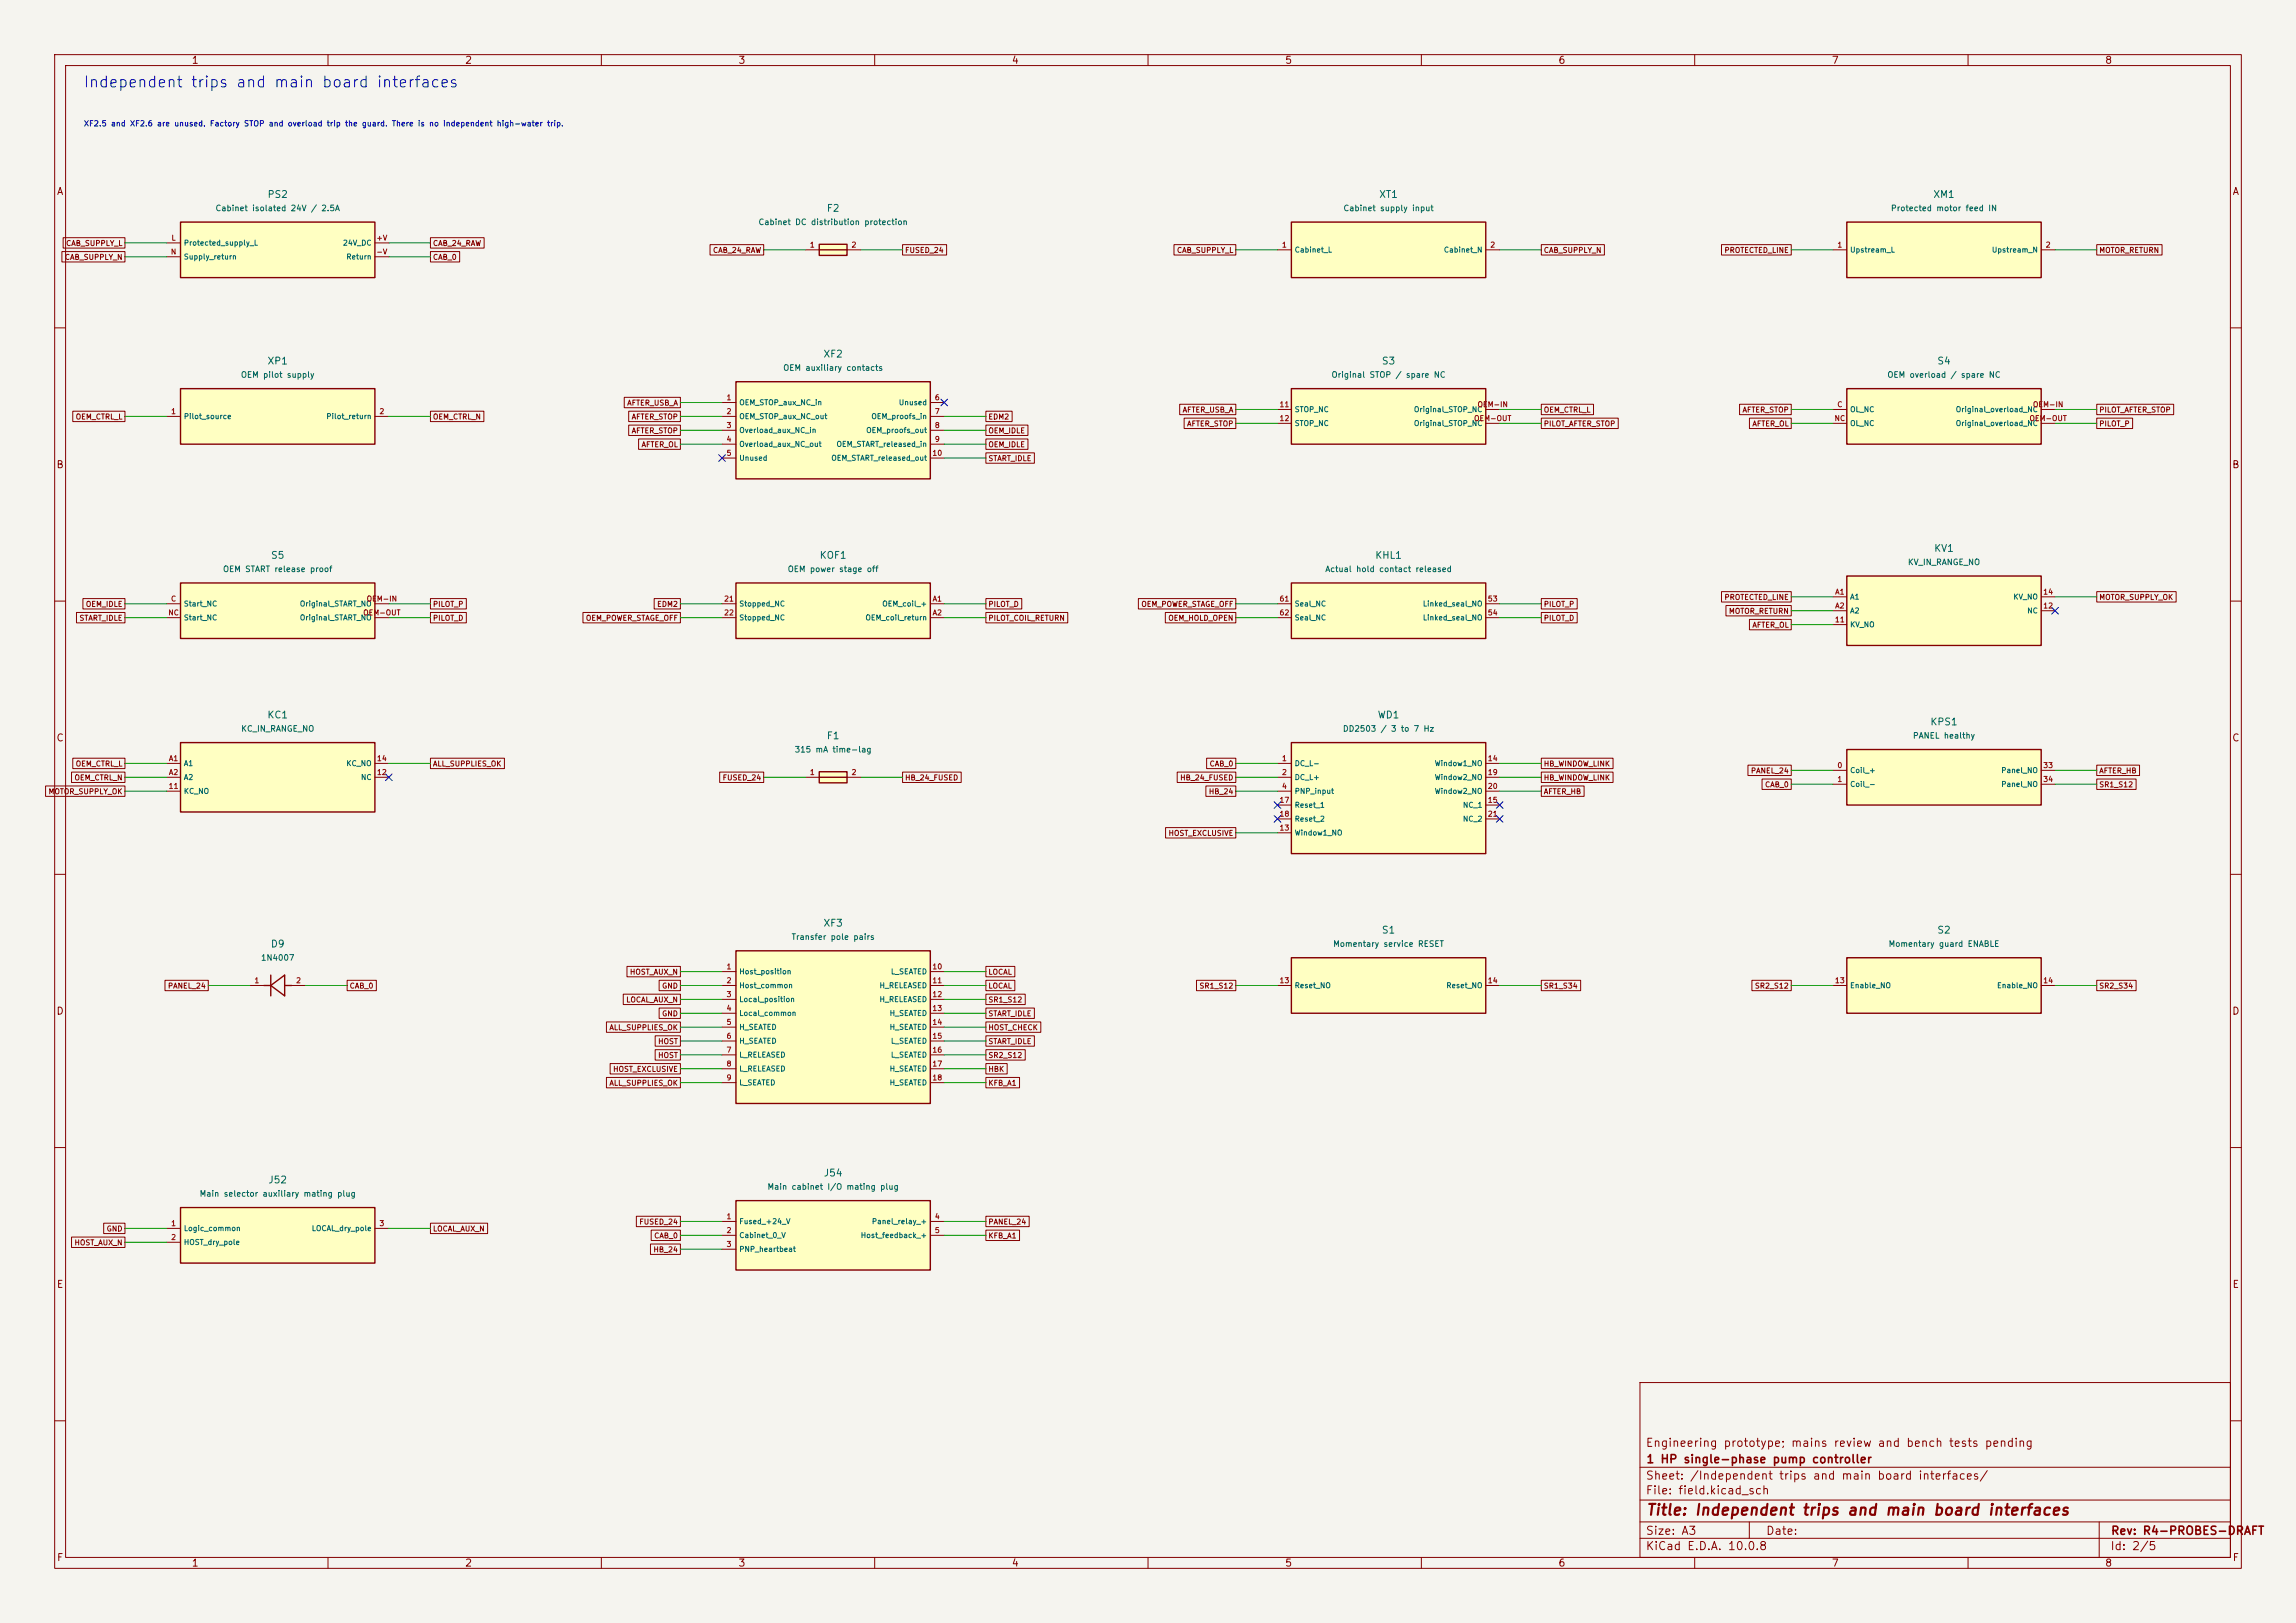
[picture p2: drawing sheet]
<svg xmlns="http://www.w3.org/2000/svg" width="420mm" height="297mm" viewBox="0 0 420 297" stroke-linecap="round" stroke-linejoin="round" font-family="sans-serif">
<defs><g id="words">
<text font-size="2" fill="#0000c2" x="15.1" y="16.5">Independent trips and main board interfaces</text>
<text font-size="2" fill="#840000" x="301" y="277.8">Title: Independent trips and main board interfaces</text>
<g font-size="1.5" fill="#840000">
<text x="300.9" y="265.1">Engineering prototype; mains review and bench tests pending</text>
<text x="301" y="268.1">1 HP single-phase pump controller</text>
<text x="300.9" y="273.8">File: field.kicad_sch</text>
<text x="300.9" y="271.1">Sheet: /Independent trips and main board interfaces/</text>
<text x="300.9" y="281.2">Size: A3</text>
<text x="322.9" y="281.2">Date:</text>
<text x="386" y="281.2">Rev: R4-PROBES-DRAFT</text>
<text x="300.9" y="284">KiCad E.D.A. 10.0.8</text>
<text x="385.9" y="284">Id: 2/5</text>
</g>
<g font-size="1.3" fill="#840000">
<text x="35" y="12">1</text>
<text x="85" y="12">2</text>
<text x="135" y="12">3</text>
<text x="185" y="12">4</text>
<text x="235" y="12">5</text>
<text x="285" y="12">6</text>
<text x="335" y="12">7</text>
<text x="385" y="12">8</text>
<text x="10.3" y="36">A</text>
<text x="408.3" y="36">A</text>
<text x="10.2" y="86">B</text>
<text x="408.2" y="86">B</text>
<text x="10.2" y="136">C</text>
<text x="408.2" y="136">C</text>
<text x="10.2" y="186">D</text>
<text x="408.2" y="186">D</text>
<text x="10.3" y="236">E</text>
<text x="408.3" y="236">E</text>
<text x="10.3" y="286">F</text>
<text x="35" y="287">1</text>
<text x="85" y="287">2</text>
<text x="135" y="287">3</text>
<text x="185" y="287">4</text>
<text x="235" y="287">5</text>
<text x="285" y="287">6</text>
<text x="335" y="287">7</text>
<text x="385" y="287">8</text>
<text x="408.3" y="286">F</text>
</g>
<g font-size="1.3" fill="#006464">
<text x="48.8" y="36.5">PS2</text>
<text x="151.1" y="39.1">F2</text>
<text x="252.2" y="36.5">XT1</text>
<text x="353.5" y="36.5">XM1</text>
<text x="150.5" y="65.7">XF2</text>
<text x="48.8" y="67">XP1</text>
<text x="252.7" y="67">S3</text>
<text x="354.3" y="67">S4</text>
<text x="353.7" y="101.3">KV1</text>
<text x="49.5" y="102.6">S5</text>
<text x="149.8" y="102.6">KOF1</text>
<text x="251.5" y="102.6">KHL1</text>
<text x="48.8" y="131.8">KC1</text>
<text x="251.9" y="131.8">WD1</text>
<text x="151.1" y="135.6">F1</text>
<text x="353" y="133">KPS1</text>
<text x="49.4" y="173.7">D9</text>
<text x="150.5" y="169.9">XF3</text>
<text x="252.7" y="171.1">S1</text>
<text x="354.3" y="171.1">S2</text>
<text x="150.6" y="215.6">J54</text>
<text x="49" y="216.9">J52</text>
</g>
<g font-size="1.1" fill="#006464">
<text x="39.3" y="38.9">Cabinet isolated 24V / 2.5A</text>
<text x="138.6" y="41.4">Cabinet DC distribution protection</text>
<text x="245.6" y="38.9">Cabinet supply input</text>
<text x="345.8" y="38.9">Protected motor feed IN</text>
<text x="44" y="69.4">OEM pilot supply</text>
<text x="143.2" y="68.1">OEM auxiliary contacts</text>
<text x="243.5" y="69.4">Original STOP / spare NC</text>
<text x="345.1" y="69.4">OEM overload / spare NC</text>
<text x="40.7" y="104.9">OEM START release proof</text>
<text x="144" y="104.9">OEM power stage off</text>
<text x="242.3" y="104.9">Actual hold contact released</text>
<text x="348.9" y="103.7">KV_IN_RANGE_NO</text>
<text x="44" y="134.1">KC_IN_RANGE_NO</text>
<text x="145.3" y="138">315 mA time-lag</text>
<text x="245.5" y="134.1">DD2503 / 3 to 7 Hz</text>
<text x="349.8" y="135.4">PANEL healthy</text>
<text x="144.7" y="172.2">Transfer pole pairs</text>
<text x="243.8" y="173.5">Momentary service RESET</text>
<text x="345.4" y="173.5">Momentary guard ENABLE</text>
<text x="47.6" y="176.1">1N4007</text>
<text x="36.4" y="219.2">Main selector auxiliary mating plug</text>
<text x="140.3" y="218">Main cabinet I/O mating plug</text>
</g>
<text font-size="1" fill="#0000c2" x="15.2" y="23.4">XF2.5 and XF2.6 are unused. Factory STOP and overload trip the guard. There is no independent high-water trip.</text>
<g font-size="1" fill="#840000">
<text x="11.8" y="47.8">CAB_SUPPLY_N</text>
<text x="12" y="45.2">CAB_SUPPLY_L</text>
<text x="79.1" y="45.2">CAB_24_RAW</text>
<text x="79.1" y="47.8">CAB_0</text>
<text x="130.3" y="46.5">CAB_24_RAW</text>
<text x="165.5" y="46.5">FUSED_24</text>
<text x="215.2" y="46.5">CAB_SUPPLY_L</text>
<text x="282.3" y="46.5">CAB_SUPPLY_N</text>
<text x="315.3" y="46.5">PROTECTED_LINE</text>
<text x="383.9" y="46.5">MOTOR_RETURN</text>
<text x="13.8" y="77">OEM_CTRL_L</text>
<text x="79.1" y="77">OEM_CTRL_N</text>
<text x="114.6" y="74.4">AFTER_USB_A</text>
<text x="115.4" y="77">AFTER_STOP</text>
<text x="180.7" y="77">EDM2</text>
<text x="216.2" y="75.7">AFTER_USB_A</text>
<text x="282.3" y="75.7">OEM_CTRL_L</text>
<text x="318.6" y="75.7">AFTER_STOP</text>
<text x="383.9" y="75.7">PILOT_AFTER_STOP</text>
<text x="115.4" y="79.5">AFTER_STOP</text>
<text x="117.3" y="82.1">AFTER_OL</text>
<text x="180.7" y="79.5">OEM_IDLE</text>
<text x="180.7" y="82.1">OEM_IDLE</text>
<text x="217" y="78.3">AFTER_STOP</text>
<text x="282.3" y="78.3">PILOT_AFTER_STOP</text>
<text x="320.5" y="78.3">AFTER_OL</text>
<text x="383.9" y="78.3">PILOT_P</text>
<text x="180.7" y="84.6">START_IDLE</text>
<text x="14.4" y="113.8">START_IDLE</text>
<text x="15.6" y="111.3">OEM_IDLE</text>
<text x="79.1" y="111.3">PILOT_P</text>
<text x="79.1" y="113.8">PILOT_D</text>
<text x="107.1" y="113.8">OEM_POWER_STAGE_OFF</text>
<text x="120.1" y="111.3">EDM2</text>
<text x="180.7" y="111.3">PILOT_D</text>
<text x="180.7" y="113.8">PILOT_COIL_RETURN</text>
<text x="208.7" y="111.3">OEM_POWER_STAGE_OFF</text>
<text x="213.6" y="113.8">OEM_HOLD_OPEN</text>
<text x="282.3" y="113.8">PILOT_D</text>
<text x="282.3" y="111.3">PILOT_P</text>
<text x="315.3" y="110">PROTECTED_LINE</text>
<text x="316.2" y="112.5">MOTOR_RETURN</text>
<text x="383.9" y="110">MOTOR_SUPPLY_OK</text>
<text x="320.5" y="115.1">AFTER_OL</text>
<text x="13.5" y="143">OEM_CTRL_N</text>
<text x="13.8" y="140.5">OEM_CTRL_L</text>
<text x="79.1" y="140.5">ALL_SUPPLIES_OK</text>
<text x="132.1" y="143">FUSED_24</text>
<text x="165.5" y="143">HB_24_FUSED</text>
<text x="215.8" y="143">HB_24_FUSED</text>
<text x="221.2" y="140.5">CAB_0</text>
<text x="282.3" y="143">HB_WINDOW_LINK</text>
<text x="282.3" y="140.5">HB_WINDOW_LINK</text>
<text x="320.2" y="141.8">PANEL_24</text>
<text x="383.9" y="141.8">AFTER_HB</text>
<text x="8.8" y="145.6">MOTOR_SUPPLY_OK</text>
<text x="221" y="145.6">HB_24</text>
<text x="282.3" y="145.6">AFTER_HB</text>
<text x="322.8" y="144.3">CAB_0</text>
<text x="383.9" y="144.3">SR1_S12</text>
<text x="213.7" y="153.2">HOST_EXCLUSIVE</text>
<text x="115.1" y="178.6">HOST_AUX_N</text>
<text x="180.7" y="178.6">LOCAL</text>
<text x="30.6" y="181.1">PANEL_24</text>
<text x="63.9" y="181.1">CAB_0</text>
<text x="114.5" y="183.7">LOCAL_AUX_N</text>
<text x="121" y="181.1">GND</text>
<text x="180.7" y="183.7">SR1_S12</text>
<text x="180.7" y="181.1">LOCAL</text>
<text x="219.3" y="181.1">SR1_S12</text>
<text x="282.3" y="181.1">SR1_S34</text>
<text x="320.9" y="181.1">SR2_S12</text>
<text x="383.9" y="181.1">SR2_S34</text>
<text x="111.4" y="188.7">ALL_SUPPLIES_OK</text>
<text x="120.3" y="191.3">HOST</text>
<text x="121" y="186.2">GND</text>
<text x="180.7" y="191.3">START_IDLE</text>
<text x="180.7" y="188.7">HOST_CHECK</text>
<text x="180.7" y="186.2">START_IDLE</text>
<text x="112.1" y="196.4">HOST_EXCLUSIVE</text>
<text x="120.3" y="193.8">HOST</text>
<text x="180.7" y="196.4">HBK</text>
<text x="180.7" y="193.8">SR2_S12</text>
<text x="111.4" y="198.9">ALL_SUPPLIES_OK</text>
<text x="180.7" y="198.9">KFB_A1</text>
<text x="19.4" y="225.6">GND</text>
<text x="79.1" y="225.6">LOCAL_AUX_N</text>
<text x="116.9" y="224.3">FUSED_24</text>
<text x="119.6" y="226.8">CAB_0</text>
<text x="180.7" y="226.8">KFB_A1</text>
<text x="180.7" y="224.3">PANEL_24</text>
<text x="13.5" y="228.1">HOST_AUX_N</text>
<text x="119.4" y="229.4">HB_24</text>
</g>
<g font-size="1" fill="#a90000">
<text x="31.2" y="46.8">N</text>
<text x="31.3" y="44.3">L</text>
<text x="68.8" y="44.3">+V</text>
<text x="68.8" y="46.8">-V</text>
<text x="148" y="45.5">1</text>
<text x="155.7" y="45.5">2</text>
<text x="234.4" y="45.5">1</text>
<text x="272.5" y="45.5">2</text>
<text x="336" y="45.5">1</text>
<text x="374.1" y="45.5">2</text>
<text x="31.2" y="76">1</text>
<text x="69.3" y="76">2</text>
<text x="132.8" y="73.5">1</text>
<text x="132.8" y="76">2</text>
<text x="170.9" y="73.5">6</text>
<text x="170.9" y="76">7</text>
<text x="234" y="74.7">11</text>
<text x="234" y="77.3">12</text>
<text x="269.5" y="77.3">OEM-OUT</text>
<text x="270.2" y="74.7">OEM-IN</text>
<text x="335.5" y="77.3">NC</text>
<text x="336" y="74.7">C</text>
<text x="371.1" y="77.3">OEM-OUT</text>
<text x="371.8" y="74.7">OEM-IN</text>
<text x="132.8" y="78.5">3</text>
<text x="132.8" y="81.1">4</text>
<text x="132.8" y="83.6">5</text>
<text x="170.5" y="83.6">10</text>
<text x="170.9" y="78.5">8</text>
<text x="170.9" y="81.1">9</text>
<text x="30.7" y="112.8">NC</text>
<text x="31.2" y="110.3">C</text>
<text x="66.3" y="112.8">OEM-OUT</text>
<text x="67" y="110.3">OEM-IN</text>
<text x="132.4" y="110.3">21</text>
<text x="132.4" y="112.8">22</text>
<text x="170.5" y="110.3">A1</text>
<text x="170.5" y="112.8">A2</text>
<text x="234" y="110.3">61</text>
<text x="234" y="112.8">62</text>
<text x="272.1" y="110.3">53</text>
<text x="272.1" y="112.8">54</text>
<text x="335.6" y="109">A1</text>
<text x="335.6" y="111.6">A2</text>
<text x="373.7" y="111.6">12</text>
<text x="373.7" y="109">14</text>
<text x="335.6" y="114.1">11</text>
<text x="30.8" y="139.5">A1</text>
<text x="30.8" y="142">A2</text>
<text x="68.9" y="142">12</text>
<text x="68.9" y="139.5">14</text>
<text x="148" y="142">1</text>
<text x="155.7" y="142">2</text>
<text x="234.4" y="139.5">1</text>
<text x="234.4" y="142">2</text>
<text x="272.1" y="139.5">14</text>
<text x="272.1" y="142">19</text>
<text x="336" y="140.8">0</text>
<text x="336" y="143.3">1</text>
<text x="373.7" y="140.8">33</text>
<text x="373.7" y="143.3">34</text>
<text x="30.8" y="144.6">11</text>
<text x="234" y="147.1">17</text>
<text x="234" y="149.7">18</text>
<text x="234.4" y="144.6">4</text>
<text x="272.1" y="147.1">15</text>
<text x="272.1" y="144.6">20</text>
<text x="272.1" y="149.7">21</text>
<text x="234" y="152.2">13</text>
<text x="132.8" y="177.6">1</text>
<text x="170.5" y="177.6">10</text>
<text x="46.4" y="180.1">1</text>
<text x="54.1" y="180.1">2</text>
<text x="132.8" y="180.1">2</text>
<text x="132.8" y="182.7">3</text>
<text x="132.8" y="185.2">4</text>
<text x="170.5" y="180.1">11</text>
<text x="170.5" y="182.7">12</text>
<text x="170.5" y="185.2">13</text>
<text x="234" y="180.1">13</text>
<text x="272.1" y="180.1">14</text>
<text x="335.6" y="180.1">13</text>
<text x="373.7" y="180.1">14</text>
<text x="132.8" y="187.8">5</text>
<text x="132.8" y="190.3">6</text>
<text x="170.5" y="187.8">14</text>
<text x="170.5" y="190.3">15</text>
<text x="132.8" y="192.8">7</text>
<text x="132.8" y="195.4">8</text>
<text x="132.8" y="197.9">9</text>
<text x="170.5" y="192.8">16</text>
<text x="170.5" y="195.4">17</text>
<text x="170.5" y="197.9">18</text>
<text x="31.2" y="224.6">1</text>
<text x="31.2" y="227.1">2</text>
<text x="69.3" y="224.6">3</text>
<text x="132.8" y="223.3">1</text>
<text x="132.8" y="225.9">2</text>
<text x="170.9" y="223.3">4</text>
<text x="170.9" y="225.9">5</text>
<text x="132.8" y="228.4">3</text>
</g>
<g font-size="1" fill="#006464">
<text x="33.5" y="45.2">Protected_supply_L</text>
<text x="33.5" y="47.7">Supply_return</text>
<text x="62.6" y="45.2">24V_DC</text>
<text x="63.3" y="47.7">Return</text>
<text x="236.7" y="46.4">Cabinet_L</text>
<text x="264" y="46.4">Cabinet_N</text>
<text x="338.3" y="46.4">Upstream_L</text>
<text x="364.3" y="46.4">Upstream_N</text>
<text x="33.5" y="76.9">Pilot_source</text>
<text x="59.6" y="76.9">Pilot_return</text>
<text x="135.1" y="74.4">OEM_STOP_aux_NC_in</text>
<text x="135.1" y="76.9">OEM_STOP_aux_NC_out</text>
<text x="159.3" y="76.9">OEM_proofs_in</text>
<text x="164.3" y="74.4">Unused</text>
<text x="236.7" y="75.6">STOP_NC</text>
<text x="258.5" y="75.6">Original_STOP_NC</text>
<text x="338.3" y="75.6">OL_NC</text>
<text x="357.7" y="75.6">Original_overload_NC</text>
<text x="135.1" y="79.5">Overload_aux_NC_in</text>
<text x="135.1" y="82">Overload_aux_NC_out</text>
<text x="152.9" y="82">OEM_START_released_in</text>
<text x="158.3" y="79.5">OEM_proofs_out</text>
<text x="236.7" y="78.2">STOP_NC</text>
<text x="258.5" y="78.2">Original_STOP_NC</text>
<text x="338.3" y="78.2">OL_NC</text>
<text x="357.7" y="78.2">Original_overload_NC</text>
<text x="135.1" y="84.5">Unused</text>
<text x="152" y="84.5">OEM_START_released_out</text>
<text x="33.5" y="111.2">Start_NC</text>
<text x="33.5" y="113.7">Start_NC</text>
<text x="54.8" y="111.2">Original_START_NO</text>
<text x="54.8" y="113.7">Original_START_NO</text>
<text x="135.1" y="111.2">Stopped_NC</text>
<text x="135.1" y="113.7">Stopped_NC</text>
<text x="158.2" y="113.7">OEM_coil_return</text>
<text x="161.3" y="111.2">OEM_coil_+</text>
<text x="236.7" y="111.2">Seal_NC</text>
<text x="236.7" y="113.7">Seal_NC</text>
<text x="260.2" y="111.2">Linked_seal_NO</text>
<text x="260.2" y="113.7">Linked_seal_NO</text>
<text x="338.3" y="109.9">A1</text>
<text x="338.3" y="112.5">A2</text>
<text x="368.2" y="109.9">KV_NO</text>
<text x="370.7" y="112.5">NC</text>
<text x="338.3" y="115">KV_NO</text>
<text x="33.5" y="140.4">A1</text>
<text x="33.5" y="143">A2</text>
<text x="63.3" y="140.4">KC_NO</text>
<text x="65.9" y="143">NC</text>
<text x="236.7" y="140.4">DC_L-</text>
<text x="236.7" y="143">DC_L+</text>
<text x="262.3" y="140.4">Window1_NO</text>
<text x="262.3" y="143">Window2_NO</text>
<text x="338.3" y="141.7">Coil_+</text>
<text x="366" y="141.7">Panel_NO</text>
<text x="33.5" y="145.5">KC_NO</text>
<text x="236.7" y="145.5">PNP_input</text>
<text x="236.7" y="148">Reset_1</text>
<text x="262.3" y="145.5">Window2_NO</text>
<text x="267.5" y="148">NC_1</text>
<text x="338.3" y="144.2">Coil_-</text>
<text x="366" y="144.2">Panel_NO</text>
<text x="236.7" y="153.1">Window1_NO</text>
<text x="236.7" y="150.6">Reset_2</text>
<text x="267.5" y="150.6">NC_2</text>
<text x="135.1" y="178.5">Host_position</text>
<text x="162.9" y="178.5">L_SEATED</text>
<text x="135.1" y="181.1">Host_common</text>
<text x="135.1" y="183.6">Local_position</text>
<text x="160.8" y="181.1">H_RELEASED</text>
<text x="160.8" y="183.6">H_RELEASED</text>
<text x="236.7" y="181.1">Reset_NO</text>
<text x="264.5" y="181.1">Reset_NO</text>
<text x="338.3" y="181.1">Enable_NO</text>
<text x="365.2" y="181.1">Enable_NO</text>
<text x="135.1" y="186.1">Local_common</text>
<text x="135.1" y="188.7">H_SEATED</text>
<text x="135.1" y="191.2">H_SEATED</text>
<text x="162.6" y="186.1">H_SEATED</text>
<text x="162.6" y="188.7">H_SEATED</text>
<text x="162.9" y="191.2">L_SEATED</text>
<text x="135.1" y="193.8">L_RELEASED</text>
<text x="135.1" y="196.3">L_RELEASED</text>
<text x="162.6" y="196.3">H_SEATED</text>
<text x="162.9" y="193.8">L_SEATED</text>
<text x="135.1" y="198.8">L_SEATED</text>
<text x="162.6" y="198.8">H_SEATED</text>
<text x="33.5" y="225.5">Logic_common</text>
<text x="56.9" y="225.5">LOCAL_dry_pole</text>
<text x="135.1" y="224.2">Fused_+24_V</text>
<text x="135.1" y="226.8">Cabinet_0_V</text>
<text x="157.4" y="226.8">Host_feedback_+</text>
<text x="159.4" y="224.2">Panel_relay_+</text>
<text x="33.5" y="228">HOST_dry_pole</text>
<text x="135.1" y="229.3">PNP_heartbeat</text>
</g>
</g></defs>
<path d="M0 0h420v297h-420z" fill="#f5f4ef" stroke="#f5f4ef" stroke-width=".18"/>
<g fill="none" stroke="#840000" stroke-width=".18">
<path d="M10 10h400v277h-400zM12 12h396v273h-396zM60 10v2M110 10v2M160 10v2M210 10v2M260 10v2M310 10v2M360 10v2M10 60h2M408 60h2M10 110h2"/>
<path d="M408 110h2M10 160h2M408 160h2M10 210h2M408 210h2M300 253h108v32h-108zM10 260h2M300 278.5h108M300 274.5h108M300 268.5h108M320 278.5v3M384 278.5v6.5"/>
<path d="M408 260h2M60 285v2M110 285v2M160 285v2M210 285v2M260 285v2M300 281.5h108M310 285v2M360 285v2"/>
</g>
<path d="M134.6 69.9h35.6v17.7h-35.6z" fill="#ffffc2"/>
<path d="M134.6 69.9h35.6v17.7h-35.6zM49.5 178.4v3.8M48.3 180.3h1.2M49.5 180.3l2.6-1.9v3.8zM52.1 180.3h1.2" fill="none" stroke="#840000" stroke-width=".25"/>
<path d="M132.1 73.7h2.5M132.1 76.2h2.5M132.1 78.7h2.5M170.2 73.7h2.5M170.2 76.2h2.5M170.2 78.7h2.5M132.1 81.3h2.5M132.1 83.8h2.5M170.2 81.3h2.5M170.2 83.8h2.5M45.7 180.3h2.6M53.3 180.3h2.6" fill="none" stroke="#840000" stroke-width=".18"/>
<path d="M134.6 219.7h35.6v12.7h-35.6z" fill="#ffffc2"/>
<path d="M134.6 219.7h35.6v12.7h-35.6z" fill="none" stroke="#840000" stroke-width=".25"/>
<path d="M132.1 223.5h2.5M132.1 226.1h2.5M132.1 228.6h2.5M170.2 223.5h2.5M170.2 226.1h2.5" fill="none" stroke="#840000" stroke-width=".18"/>
<path d="M134.6 174h35.6v27.9h-35.6z" fill="#ffffc2"/>
<path d="M134.6 174h35.6v27.9h-35.6z" fill="none" stroke="#840000" stroke-width=".25"/>
<g fill="none" stroke="#840000" stroke-width=".18">
<path d="M132.1 177.8h2.5M170.2 177.8h2.5M132.1 180.3h2.5M132.1 182.9h2.5M132.1 185.4h2.5M132.1 188h2.5M132.1 190.5h2.5M132.1 193h2.5M132.1 195.6h2.5M132.1 198.1h2.5M170.2 180.3h2.5M170.2 182.9h2.5"/>
<path d="M170.2 185.4h2.5M170.2 188h2.5M170.2 190.5h2.5M170.2 193h2.5M170.2 195.6h2.5M170.2 198.1h2.5"/>
</g>
<path d="M236.2 175.3h35.6v10.1h-35.6z" fill="#ffffc2"/>
<path d="M236.2 175.3h35.6v10.1h-35.6z" fill="none" stroke="#840000" stroke-width=".25"/>
<path d="M233.7 180.3h2.5M271.8 180.3h2.5" fill="none" stroke="#840000" stroke-width=".18"/>
<path d="M236.2 135.9h35.6v20.3h-35.6z" fill="#ffffc2"/>
<path d="M236.2 135.9h35.6v20.3h-35.6z" fill="none" stroke="#840000" stroke-width=".25"/>
<path d="M233.7 139.7h2.5M271.8 139.7h2.5M233.7 142.2h2.5M233.7 144.8h2.5M233.7 152.4h2.5M233.7 147.3h2.5M233.7 149.9h2.5M271.8 142.2h2.5M271.8 144.8h2.5M271.8 147.3h2.5M271.8 149.9h2.5" fill="none" stroke="#840000" stroke-width=".18"/>
<path d="M236.2 106.7h35.6v10.1h-35.6z" fill="#ffffc2"/>
<path d="M236.2 106.7h35.6v10.1h-35.6z" fill="none" stroke="#840000" stroke-width=".25"/>
<path d="M233.7 110.5h2.5M233.7 113h2.5M271.8 110.5h2.5M271.8 113h2.5" fill="none" stroke="#840000" stroke-width=".18"/>
<path d="M236.2 71.1h35.6v10.2h-35.6z" fill="#ffffc2"/>
<path d="M236.2 71.1h35.6v10.2h-35.6z" fill="none" stroke="#840000" stroke-width=".25"/>
<path d="M233.7 74.9h2.5M233.7 77.5h2.5M271.8 74.9h2.5M271.8 77.5h2.5" fill="none" stroke="#840000" stroke-width=".18"/>
<path d="M236.2 40.6h35.6v10.2h-35.6z" fill="#ffffc2"/>
<path d="M236.2 40.6h35.6v10.2h-35.6z" fill="none" stroke="#840000" stroke-width=".25"/>
<path d="M233.7 45.7h2.5M271.8 45.7h2.5" fill="none" stroke="#840000" stroke-width=".18"/>
<path d="M134.6 106.7h35.6v10.1h-35.6z" fill="#ffffc2"/>
<path d="M134.6 106.7h35.6v10.1h-35.6z" fill="none" stroke="#840000" stroke-width=".25"/>
<path d="M132.1 110.5h2.5M132.1 113h2.5M170.2 110.5h2.5M170.2 113h2.5" fill="none" stroke="#840000" stroke-width=".18"/>
<path d="M33 135.9h35.6v12.7h-35.6z" fill="#ffffc2"/>
<path d="M33 135.9h35.6v12.7h-35.6z" fill="none" stroke="#840000" stroke-width=".25"/>
<path d="M30.5 139.7h2.5M68.6 139.7h2.5M30.5 144.8h2.5M30.5 142.2h2.5M68.6 142.2h2.5" fill="none" stroke="#840000" stroke-width=".18"/>
<path d="M33 221h35.6v10.1h-35.6z" fill="#ffffc2"/>
<path d="M33 221h35.6v10.1h-35.6z" fill="none" stroke="#840000" stroke-width=".25"/>
<path d="M30.5 224.8h2.5M30.5 227.3h2.5M68.6 224.8h2.5" fill="none" stroke="#840000" stroke-width=".18"/>
<path d="M149.9 141.2h5v2.1h-5z" fill="#ffffc2"/>
<path d="M149.9 141.2h5v2.1h-5zM149.9 142.2h5" fill="none" stroke="#840000" stroke-width=".25"/>
<path d="M147.3 142.2h2.6M154.9 142.2h2.6" fill="none" stroke="#840000" stroke-width=".18"/>
<path d="M33 106.7h35.6v10.1h-35.6z" fill="#ffffc2"/>
<path d="M33 106.7h35.6v10.1h-35.6z" fill="none" stroke="#840000" stroke-width=".25"/>
<path d="M30.5 110.5h2.5M30.5 113h2.5M68.6 110.5h2.5M68.6 113h2.5" fill="none" stroke="#840000" stroke-width=".18"/>
<path d="M33 71.1h35.6v10.2h-35.6z" fill="#ffffc2"/>
<path d="M33 71.1h35.6v10.2h-35.6z" fill="none" stroke="#840000" stroke-width=".25"/>
<path d="M30.5 76.2h2.5M68.6 76.2h2.5" fill="none" stroke="#840000" stroke-width=".18"/>
<path d="M33 40.6h35.6v10.2h-35.6z" fill="#ffffc2"/>
<path d="M33 40.6h35.6v10.2h-35.6z" fill="none" stroke="#840000" stroke-width=".25"/>
<path d="M30.5 44.5h2.5M30.5 47h2.5M68.6 44.5h2.5M68.6 47h2.5" fill="none" stroke="#840000" stroke-width=".18"/>
<path d="M337.8 175.3h35.6v10.1h-35.6z" fill="#ffffc2"/>
<path d="M337.8 175.3h35.6v10.1h-35.6z" fill="none" stroke="#840000" stroke-width=".25"/>
<path d="M335.3 180.3h2.5M373.4 180.3h2.5" fill="none" stroke="#840000" stroke-width=".18"/>
<path d="M337.8 137.2h35.6v10.1h-35.6z" fill="#ffffc2"/>
<path d="M337.8 137.2h35.6v10.1h-35.6z" fill="none" stroke="#840000" stroke-width=".25"/>
<path d="M335.3 141h2.5M335.3 143.5h2.5M373.4 141h2.5M373.4 143.5h2.5" fill="none" stroke="#840000" stroke-width=".18"/>
<path d="M337.8 105.4h35.6v12.7h-35.6z" fill="#ffffc2"/>
<path d="M337.8 105.4h35.6v12.7h-35.6z" fill="none" stroke="#840000" stroke-width=".25"/>
<path d="M335.3 114.3h2.5M335.3 111.8h2.5M335.3 109.2h2.5M373.4 111.8h2.5M373.4 109.2h2.5" fill="none" stroke="#840000" stroke-width=".18"/>
<path d="M337.8 71.1h35.6v10.2h-35.6z" fill="#ffffc2"/>
<path d="M337.8 71.1h35.6v10.2h-35.6z" fill="none" stroke="#840000" stroke-width=".25"/>
<path d="M335.3 74.9h2.5M335.3 77.5h2.5M373.4 74.9h2.5M373.4 77.5h2.5" fill="none" stroke="#840000" stroke-width=".18"/>
<path d="M337.8 40.6h35.6v10.2h-35.6z" fill="#ffffc2"/>
<path d="M337.8 40.6h35.6v10.2h-35.6z" fill="none" stroke="#840000" stroke-width=".25"/>
<path d="M335.3 45.7h2.5M373.4 45.7h2.5" fill="none" stroke="#840000" stroke-width=".18"/>
<path d="M149.9 44.7h5v2h-5z" fill="#ffffc2"/>
<path d="M149.9 44.7h5v2h-5zM149.9 45.7h5" fill="none" stroke="#840000" stroke-width=".25"/>
<g fill="none" stroke="#840000" stroke-width=".18">
<path d="M11.3 46h11.6v1.9h-11.6zM11.5 43.5h11.4v1.9h-11.4zM78.7 43.5h9.9v1.9h-9.9zM78.7 46h5.4v1.9h-5.4zM129.9 44.8h9.8v1.9h-9.8zM147.3 45.7h2.6M154.9 45.7h2.6M165.1 44.8h8.1v1.9h-8.1zM214.7 44.8h11.4v1.9h-11.4zM281.9 44.8h11.6v1.9h-11.6zM314.9 44.8h12.8v1.9h-12.8zM383.5 44.8h12v1.9h-12z"/>
<path d="M13.3 75.2h9.6v2h-9.6zM78.7 75.2h9.8v2h-9.8zM114.2 72.7h10.3v1.9h-10.3zM115 75.2h9.5v2h-9.5zM115 77.8h9.5v1.9h-9.5zM180.3 75.2h4.8v2h-4.8zM180.3 77.8h7.7v1.9h-7.7zM215.8 74h10.3v1.9h-10.3zM216.6 76.5h9.5v1.9h-9.5zM281.9 76.5h14.1v1.9h-14.1zM281.9 74h9.6v1.9h-9.6zM318.2 74h9.5v1.9h-9.5z"/>
<path d="M320 76.5h7.7v1.9h-7.7zM383.5 76.5h6.6v1.9h-6.6zM383.5 74h14.1v1.9h-14.1zM116.8 80.3h7.7v1.9h-7.7zM180.3 80.3h7.7v1.9h-7.7zM180.3 82.9h8.9v1.9h-8.9zM14 112.1h8.9v1.9h-8.9zM15.2 109.5h7.7v1.9h-7.7zM78.7 109.5h6.6v1.9h-6.6zM78.7 112.1h6.6v1.9h-6.6zM106.6 112.1h17.9v1.9h-17.9zM119.7 109.5h4.8v1.9h-4.8z"/>
<path d="M180.3 109.5h6.6v1.9h-6.6zM180.3 112.1h15v1.9h-15zM208.2 109.5h17.9v1.9h-17.9zM213.2 112.1h12.9v1.9h-12.9zM281.9 112.1h6.6v1.9h-6.6zM281.9 109.5h6.6v1.9h-6.6zM314.9 108.3h12.8v1.9h-12.8zM315.7 110.8h12v1.9h-12zM320 113.3h7.7v2h-7.7zM383.5 108.3h14.6v1.9h-14.6zM13.3 138.7h9.6v2h-9.6zM78.7 138.7h13.6v2h-13.6z"/>
<path d="M220.7 138.7h5.4v2h-5.4zM281.9 138.7h13.2v2h-13.2zM8.3 143.8h14.6v1.9h-14.6zM13.1 141.3h9.8v1.9h-9.8zM131.6 141.3h8.1v1.9h-8.1zM165.1 141.3h10.7v1.9h-10.7zM213.2 151.4h12.9v2h-12.9zM215.3 141.3h10.8v1.9h-10.8zM220.6 143.8h5.5v1.9h-5.5zM281.9 143.8h7.9v1.9h-7.9zM281.9 141.3h13.2v1.9h-13.2zM319.7 140h8v1.9h-8z"/>
<path d="M322.3 142.6h5.4v1.9h-5.4zM383.5 142.6h7.2v1.9h-7.2zM383.5 140h7.9v1.9h-7.9zM30.2 179.4h7.9v1.9h-7.9zM63.5 179.4h5.3v1.9h-5.3zM114.7 176.8h9.8v2h-9.8zM120.6 179.4h3.9v1.9h-3.9zM180.3 179.4h5.3v1.9h-5.3zM180.3 176.8h5.3v2h-5.3zM218.9 179.4h7.2v1.9h-7.2zM281.9 179.4h7.2v1.9h-7.2zM320.5 179.4h7.2v1.9h-7.2z"/>
<path d="M383.5 179.4h7.2v1.9h-7.2zM110.9 197.2h13.6v1.9h-13.6zM110.9 187h13.6v1.9h-13.6zM111.6 194.6h12.9v1.9h-12.9zM114 181.9h10.5v1.9h-10.5zM119.8 192.1h4.7v1.9h-4.7zM119.8 189.5h4.7v2h-4.7zM120.6 184.5h3.9v1.9h-3.9zM180.3 197.2h6.2v1.9h-6.2zM180.3 194.6h3.9v1.9h-3.9zM180.3 192.1h7.2v1.9h-7.2zM180.3 189.5h8.9v2h-8.9z"/>
<path d="M180.3 187h10.1v1.9h-10.1zM180.3 184.5h8.9v1.9h-8.9zM180.3 181.9h7.2v1.9h-7.2zM13.1 226.4h9.8v1.9h-9.8zM19 223.8h3.9v1.9h-3.9zM78.7 223.8h10.5v1.9h-10.5zM116.4 222.6h8.1v1.9h-8.1zM119 227.6h5.5v2h-5.5zM119.1 225.1h5.4v1.9h-5.4zM180.3 225.1h6.2v1.9h-6.2zM180.3 222.6h8v1.9h-8z"/>
</g>
<g fill="none" stroke="#009600" stroke-width=".18">
<path d="M22.9 44.5h7.6M22.9 47h7.6M71.1 44.5h7.6M71.1 47h7.6M139.7 45.7h7.6M157.5 45.7h7.6M226.1 45.7h7.6M274.3 45.7h7.6M327.7 45.7h7.6M375.9 45.7h7.6M22.9 76.2h7.6M71.1 76.2h7.6"/>
<path d="M124.5 78.7h7.6M124.5 76.2h7.6M124.5 73.7h7.6M172.7 78.7h7.6M172.7 76.2h7.6M226.1 77.5h7.6M226.1 74.9h7.6M274.3 77.5h7.6M274.3 74.9h7.6M327.7 77.5h7.6M327.7 74.9h7.6M375.9 77.5h7.6"/>
<path d="M375.9 74.9h7.6M124.5 81.3h7.6M172.7 81.3h7.6M172.7 83.8h7.6M22.9 113h7.6M22.9 110.5h7.6M71.1 113h7.6M71.1 110.5h7.6M124.5 113h7.6M124.5 110.5h7.6M172.7 113h7.6M172.7 110.5h7.6"/>
<path d="M226.1 113h7.6M226.1 110.5h7.6M274.3 113h7.6M274.3 110.5h7.6M327.7 114.3h7.6M327.7 111.8h7.6M327.7 109.2h7.6M375.9 109.2h7.6M22.9 139.7h7.6M71.1 139.7h7.6M226.1 139.7h7.6M274.3 139.7h7.6"/>
<path d="M22.9 144.8h7.6M22.9 142.2h7.6M139.7 142.2h7.6M157.5 142.2h7.6M226.1 144.8h7.6M226.1 142.2h7.6M226.1 152.4h7.6M274.3 144.8h7.6M274.3 142.2h7.6M327.7 143.5h7.6M327.7 141h7.6M375.9 143.5h7.6"/>
<path d="M375.9 141h7.6M124.5 177.8h7.6M172.7 177.8h7.6M38.1 180.3h7.6M55.9 180.3h7.6M124.5 180.3h7.6M124.5 198.1h7.6M124.5 193h7.6M124.5 185.4h7.6M124.5 188h7.6M124.5 190.5h7.6M124.5 182.9h7.6"/>
<path d="M124.5 195.6h7.6M172.7 180.3h7.6M172.7 198.1h7.6M172.7 193h7.6M172.7 185.4h7.6M172.7 188h7.6M172.7 190.5h7.6M172.7 182.9h7.6M172.7 195.6h7.6M226.1 180.3h7.6M274.3 180.3h7.6M327.7 180.3h7.6"/>
<path d="M375.9 180.3h7.6M22.9 224.8h7.6M22.9 227.3h7.6M71.1 224.8h7.6M124.5 223.5h7.6M124.5 226.1h7.6M124.5 228.6h7.6M172.7 223.5h7.6M172.7 226.1h7.6"/>
</g>
<g fill="none" stroke="#000084" stroke-width=".18">
<path d="M172.1 73.1l1.2 1.2M173.3 73.1l-1.2 1.2M131.5 83.2l1.2 1.2M132.7 83.2l-1.2 1.2M375.3 111.2l1.2 1.2M376.5 111.2l-1.2 1.2M70.5 141.6l1.2 1.2M71.7 141.6l-1.2 1.2M233.1 149.3l1.2 1.2M233.1 146.7l1.2 1.2M234.3 149.3l-1.2 1.2M234.3 146.7l-1.2 1.2"/>
<path d="M273.7 146.7l1.2 1.2M273.7 149.3l1.2 1.2M274.9 146.7l-1.2 1.2M274.9 149.3l-1.2 1.2"/>
</g>
<use href="#words"/>
</svg>
